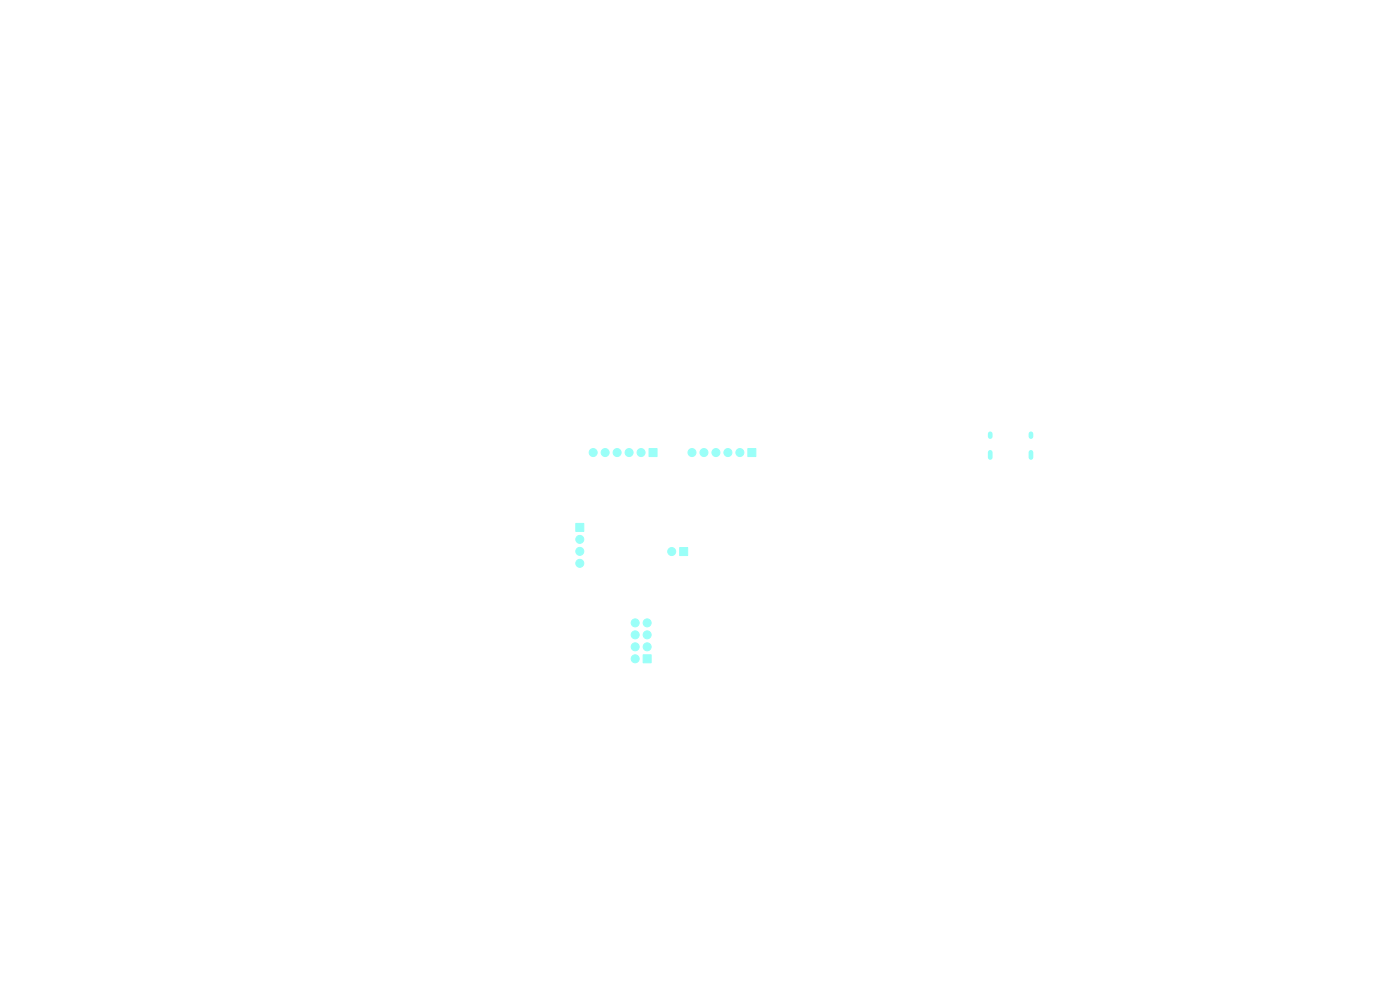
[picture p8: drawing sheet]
<svg xmlns="http://www.w3.org/2000/svg" width="297mm" height="210mm" viewBox="0 0 297 210" stroke-linecap="round" stroke-linejoin="round" font-family="sans-serif">
<g fill="#9afff8" stroke="#9afff8" stroke-width=".21">
<path d="M158.6 95.2h1.7v1.7h-1.7z"/>
<path d="M144.2 116.2h1.7v1.7h-1.7z"/>
<path d="M136.4 138.9h1.7v1.7h-1.7z"/>
<path d="M122.1 111h1.8v1.7h-1.8z"/>
<path d="M137.7 95.2h1.7v1.7h-1.7z"/>
<circle cx="157" cy="96" r=".85"/>
<circle cx="154.4" cy="96" r=".85"/>
<circle cx="151.9" cy="96" r=".85"/>
<circle cx="149.3" cy="96" r=".85"/>
<circle cx="146.8" cy="96" r=".85"/>
<circle cx="142.5" cy="117" r=".85"/>
<circle cx="134.7" cy="139.7" r=".85"/>
<circle cx="137.3" cy="137.2" r=".85"/>
<circle cx="134.7" cy="137.2" r=".85"/>
<circle cx="137.3" cy="134.7" r=".85"/>
<circle cx="134.7" cy="134.7" r=".85"/>
<circle cx="137.3" cy="132.1" r=".85"/>
<circle cx="134.7" cy="132.1" r=".85"/>
<circle cx="123" cy="114.4" r=".85"/>
<circle cx="123" cy="117" r=".85"/>
<circle cx="123" cy="119.5" r=".85"/>
<circle cx="136" cy="96" r=".85"/>
<circle cx="133.5" cy="96" r=".85"/>
<circle cx="130.9" cy="96" r=".85"/>
<circle cx="128.4" cy="96" r=".85"/>
<circle cx="125.8" cy="96" r=".85"/>
</g>
<path d="M210.1 92v.6M210.1 96v1.1M218.7 92v.6M218.7 96v1.1" fill="none" stroke="#9afff8" stroke-width="1"/>
</svg>
